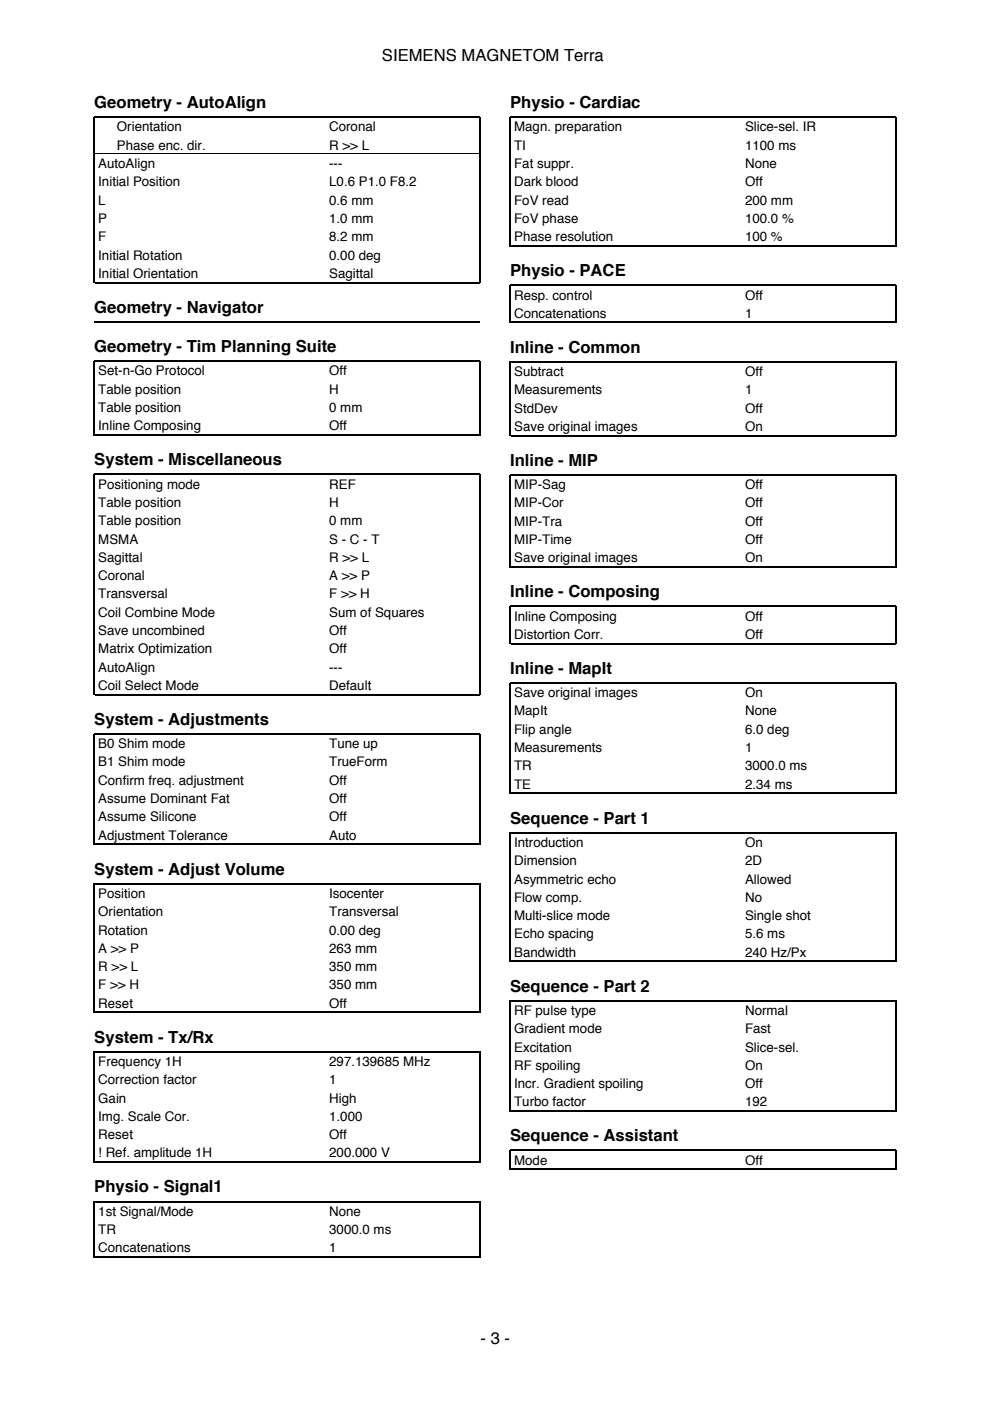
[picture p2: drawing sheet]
<svg xmlns="http://www.w3.org/2000/svg" width="210mm" height="297mm" viewBox="0 0 210 297" stroke-linecap="round" stroke-linejoin="round" font-family="sans-serif">
<defs><g id="words">
<g font-size="3.5">
<text x="81" y="12.9">SIEMENS MAGNETOM Terra</text>
<text x="20" y="22.9">Geometry - AutoAlign</text>
<text x="108.2" y="22.9">Physio - Cardiac</text>
<text x="108.2" y="58.6">Physio - PACE</text>
<text x="20" y="66.3">Geometry - Navigator</text>
<text x="20" y="74.7">Geometry - Tim Planning Suite</text>
<text x="108.2" y="74.8">Inline - Common</text>
<text x="20" y="98.7">System - Miscellaneous</text>
<text x="108.2" y="98.8">Inline - MIP</text>
<text x="108.2" y="126.6">Inline - Composing</text>
<text x="108.2" y="142.9">Inline - MapIt</text>
<text x="20" y="153.7">System - Adjustments</text>
<text x="108.2" y="174.6">Sequence - Part 1</text>
<text x="20" y="185.4">System - Adjust Volume</text>
<text x="108.2" y="210.3">Sequence - Part 2</text>
<text x="20" y="221.1">System - Tx/Rx</text>
<text x="108.2" y="242">Sequence - Assistant</text>
<text x="20" y="252.8">Physio - Signal1</text>
<text x="101.9" y="284.9">- 3 -</text>
</g>
<g font-size="2.8">
<text x="24.8" y="27.9">Orientation</text>
<text x="69.8" y="27.9">Coronal</text>
<text x="109" y="27.9">Magn. preparation</text>
<text x="158" y="27.9">Slice-sel. IR</text>
<text x="20.8" y="35.6">AutoAlign</text>
<text x="24.8" y="31.7">Phase enc. dir.</text>
<text x="69.8" y="31.7">R &gt;&gt; L</text>
<text x="69.8" y="35.6">---</text>
<text x="109" y="31.7">TI</text>
<text x="109" y="35.6">Fat suppr.</text>
<text x="158" y="31.7">1100 ms</text>
<text x="158" y="35.6">None</text>
<text x="20.8" y="39.5">Initial Position</text>
<text x="69.8" y="39.5">L0.6 P1.0 F8.2</text>
<text x="109" y="39.5">Dark blood</text>
<text x="158" y="39.5">Off</text>
<text x="20.8" y="43.4">L</text>
<text x="20.8" y="47.3">P</text>
<text x="69.8" y="43.4">0.6 mm</text>
<text x="69.8" y="47.3">1.0 mm</text>
<text x="109" y="43.4">FoV read</text>
<text x="109" y="47.3">FoV phase</text>
<text x="158" y="43.4">200 mm</text>
<text x="158" y="47.3">100.0 %</text>
<text x="20.8" y="51.2">F</text>
<text x="69.8" y="51.2">8.2 mm</text>
<text x="109" y="51.2">Phase resolution</text>
<text x="158" y="51.2">100 %</text>
<text x="20.8" y="55">Initial Rotation</text>
<text x="20.8" y="58.9">Initial Orientation</text>
<text x="69.8" y="55">0.00 deg</text>
<text x="69.8" y="58.9">Sagittal</text>
<text x="109" y="63.5">Resp. control</text>
<text x="158" y="63.5">Off</text>
<text x="109" y="67.4">Concatenations</text>
<text x="158" y="67.4">1</text>
<text x="20.8" y="79.6">Set-n-Go Protocol</text>
<text x="20.8" y="83.5">Table position</text>
<text x="69.8" y="79.6">Off</text>
<text x="69.8" y="83.5">H</text>
<text x="109" y="79.7">Subtract</text>
<text x="109" y="83.6">Measurements</text>
<text x="158" y="79.7">Off</text>
<text x="158" y="83.6">1</text>
<text x="20.8" y="87.4">Table position</text>
<text x="69.8" y="87.4">0 mm</text>
<text x="109" y="87.5">StdDev</text>
<text x="158" y="87.5">Off</text>
<text x="20.8" y="91.2">Inline Composing</text>
<text x="69.8" y="91.2">Off</text>
<text x="109" y="91.4">Save original images</text>
<text x="158" y="91.4">On</text>
<text x="20.8" y="103.6">Positioning mode</text>
<text x="20.8" y="107.5">Table position</text>
<text x="69.8" y="103.6">REF</text>
<text x="69.8" y="107.5">H</text>
<text x="109" y="103.7">MIP-Sag</text>
<text x="109" y="107.6">MIP-Cor</text>
<text x="158" y="103.7">Off</text>
<text x="158" y="107.6">Off</text>
<text x="20.8" y="111.4">Table position</text>
<text x="69.8" y="111.4">0 mm</text>
<text x="109" y="111.5">MIP-Tra</text>
<text x="158" y="111.5">Off</text>
<text x="20.8" y="115.2">MSMA</text>
<text x="20.8" y="119.1">Sagittal</text>
<text x="69.8" y="115.2">S - C - T</text>
<text x="69.8" y="119.1">R &gt;&gt; L</text>
<text x="109" y="115.4">MIP-Time</text>
<text x="109" y="119.2">Save original images</text>
<text x="158" y="115.4">Off</text>
<text x="158" y="119.2">On</text>
<text x="20.8" y="123">Coronal</text>
<text x="69.8" y="123">A &gt;&gt; P</text>
<text x="20.8" y="126.9">Transversal</text>
<text x="20.8" y="130.8">Coil Combine Mode</text>
<text x="69.8" y="126.9">F &gt;&gt; H</text>
<text x="69.8" y="130.8">Sum of Squares</text>
<text x="109" y="131.6">Inline Composing</text>
<text x="158" y="131.6">Off</text>
<text x="20.8" y="134.6">Save uncombined</text>
<text x="69.8" y="134.6">Off</text>
<text x="109" y="135.5">Distortion Corr.</text>
<text x="158" y="135.5">Off</text>
<text x="20.8" y="138.5">Matrix Optimization</text>
<text x="20.8" y="142.4">AutoAlign</text>
<text x="69.8" y="138.5">Off</text>
<text x="69.8" y="142.4">---</text>
<text x="20.8" y="146.3">Coil Select Mode</text>
<text x="69.8" y="146.3">Default</text>
<text x="109" y="147.8">Save original images</text>
<text x="158" y="147.8">On</text>
<text x="109" y="151.7">MapIt</text>
<text x="109" y="155.6">Flip angle</text>
<text x="158" y="151.7">None</text>
<text x="158" y="155.6">6.0 deg</text>
<text x="20.8" y="158.6">B0 Shim mode</text>
<text x="69.8" y="158.6">Tune up</text>
<text x="109" y="159.5">Measurements</text>
<text x="158" y="159.5">1</text>
<text x="20.8" y="162.5">B1 Shim mode</text>
<text x="20.8" y="166.4">Confirm freq. adjustment</text>
<text x="69.8" y="162.5">TrueForm</text>
<text x="69.8" y="166.4">Off</text>
<text x="109" y="163.3">TR</text>
<text x="109" y="167.2">TE</text>
<text x="158" y="163.3">3000.0 ms</text>
<text x="158" y="167.2">2.34 ms</text>
<text x="20.8" y="170.3">Assume Dominant Fat</text>
<text x="69.8" y="170.3">Off</text>
<text x="20.8" y="174.1">Assume Silicone</text>
<text x="20.8" y="178">Adjustment Tolerance</text>
<text x="69.8" y="174.1">Off</text>
<text x="69.8" y="178">Auto</text>
<text x="109" y="179.6">Introduction</text>
<text x="158" y="179.6">On</text>
<text x="109" y="183.4">Dimension</text>
<text x="158" y="183.4">2D</text>
<text x="20.8" y="190.4">Position</text>
<text x="69.8" y="190.4">Isocenter</text>
<text x="109" y="187.3">Asymmetric echo</text>
<text x="109" y="191.2">Flow comp.</text>
<text x="158" y="187.3">Allowed</text>
<text x="158" y="191.2">No</text>
<text x="20.8" y="194.3">Orientation</text>
<text x="69.8" y="194.3">Transversal</text>
<text x="109" y="195.1">Multi-slice mode</text>
<text x="158" y="195.1">Single shot</text>
<text x="20.8" y="198.1">Rotation</text>
<text x="20.8" y="202">A &gt;&gt; P</text>
<text x="69.8" y="198.1">0.00 deg</text>
<text x="69.8" y="202">263 mm</text>
<text x="109" y="199">Echo spacing</text>
<text x="109" y="202.8">Bandwidth</text>
<text x="158" y="199">5.6 ms</text>
<text x="158" y="202.8">240 Hz/Px</text>
<text x="20.8" y="205.9">R &gt;&gt; L</text>
<text x="20.8" y="209.8">F &gt;&gt; H</text>
<text x="69.8" y="205.9">350 mm</text>
<text x="69.8" y="209.8">350 mm</text>
<text x="20.8" y="213.7">Reset</text>
<text x="69.8" y="213.7">Off</text>
<text x="109" y="215.2">RF pulse type</text>
<text x="158" y="215.2">Normal</text>
<text x="109" y="219.1">Gradient mode</text>
<text x="158" y="219.1">Fast</text>
<text x="20.8" y="226">Frequency 1H</text>
<text x="69.8" y="226">297.139685 MHz</text>
<text x="109" y="223">Excitation</text>
<text x="109" y="226.8">RF spoiling</text>
<text x="158" y="223">Slice-sel.</text>
<text x="158" y="226.8">On</text>
<text x="20.8" y="229.9">Correction factor</text>
<text x="20.8" y="233.8">Gain</text>
<text x="69.8" y="229.9">1</text>
<text x="69.8" y="233.8">High</text>
<text x="109" y="230.7">Incr. Gradient spoiling</text>
<text x="158" y="230.7">Off</text>
<text x="20.8" y="237.6">Img. Scale Cor.</text>
<text x="69.8" y="237.6">1.000</text>
<text x="109" y="234.6">Turbo factor</text>
<text x="158" y="234.6">192</text>
<text x="20.8" y="241.5">Reset</text>
<text x="20.8" y="245.4">! Ref. amplitude 1H</text>
<text x="69.8" y="241.5">Off</text>
<text x="69.8" y="245.4">200.000 V</text>
<text x="109" y="246.9">Mode</text>
<text x="158" y="246.9">Off</text>
<text x="20.8" y="257.8">1st Signal/Mode</text>
<text x="69.8" y="257.8">None</text>
<text x="20.8" y="261.6">TR</text>
<text x="69.8" y="261.6">3000.0 ms</text>
<text x="20.8" y="265.5">Concatenations</text>
<text x="69.8" y="265.5">1</text>
</g>
</g></defs>
<g fill="none" stroke="#000" stroke-width=".26">
<path d="M20.1 59.9h81.6M108.2 52.3v-27.5h81.8v27.5M108.3 52.1h81.6M20 68.3h81.8M20 60.1v-35.3h81.8v35.3M108.2 68.5v-8h81.8v8M108.3 68.4h81.6M20 92.4v-15.8h81.8v15.8M20.1 92.2h81.6M108.2 92.5v-15.8h81.8v15.8M108.3 92.4h81.6M108.2 120.4v-19.7h81.8v19.7"/>
<path d="M108.2 136.6v-8h81.8v8M108.3 120.2h81.6M108.3 136.5h81.6M20 147.4v-46.8h81.8v46.8M20.1 147.3h81.6M20 179.2v-23.6h81.8v23.6M20.1 179h81.6M108.2 168.3v-23.5h81.8v23.5M108.3 168.2h81.6M20 214.8v-27.4h81.8v27.4M20.1 214.7h81.6M108.2 204v-27.5h81.8v27.5"/>
<path d="M108.3 203.8h81.6M108.2 235.7v-23.5h81.8v23.5M108.3 235.6h81.6M20 246.5v-23.5h81.8v23.5M20.1 246.4h81.6M108.2 248.1v-4.2h81.8v4.2M108.3 247.9h81.6M20 266.6v-11.9h81.8v11.9M20.1 266.5h81.6"/>
</g>
<path d="M20.1 32.6h81.6" fill="none" stroke="#000" stroke-width=".21"/>
<use href="#words"/>
</svg>
